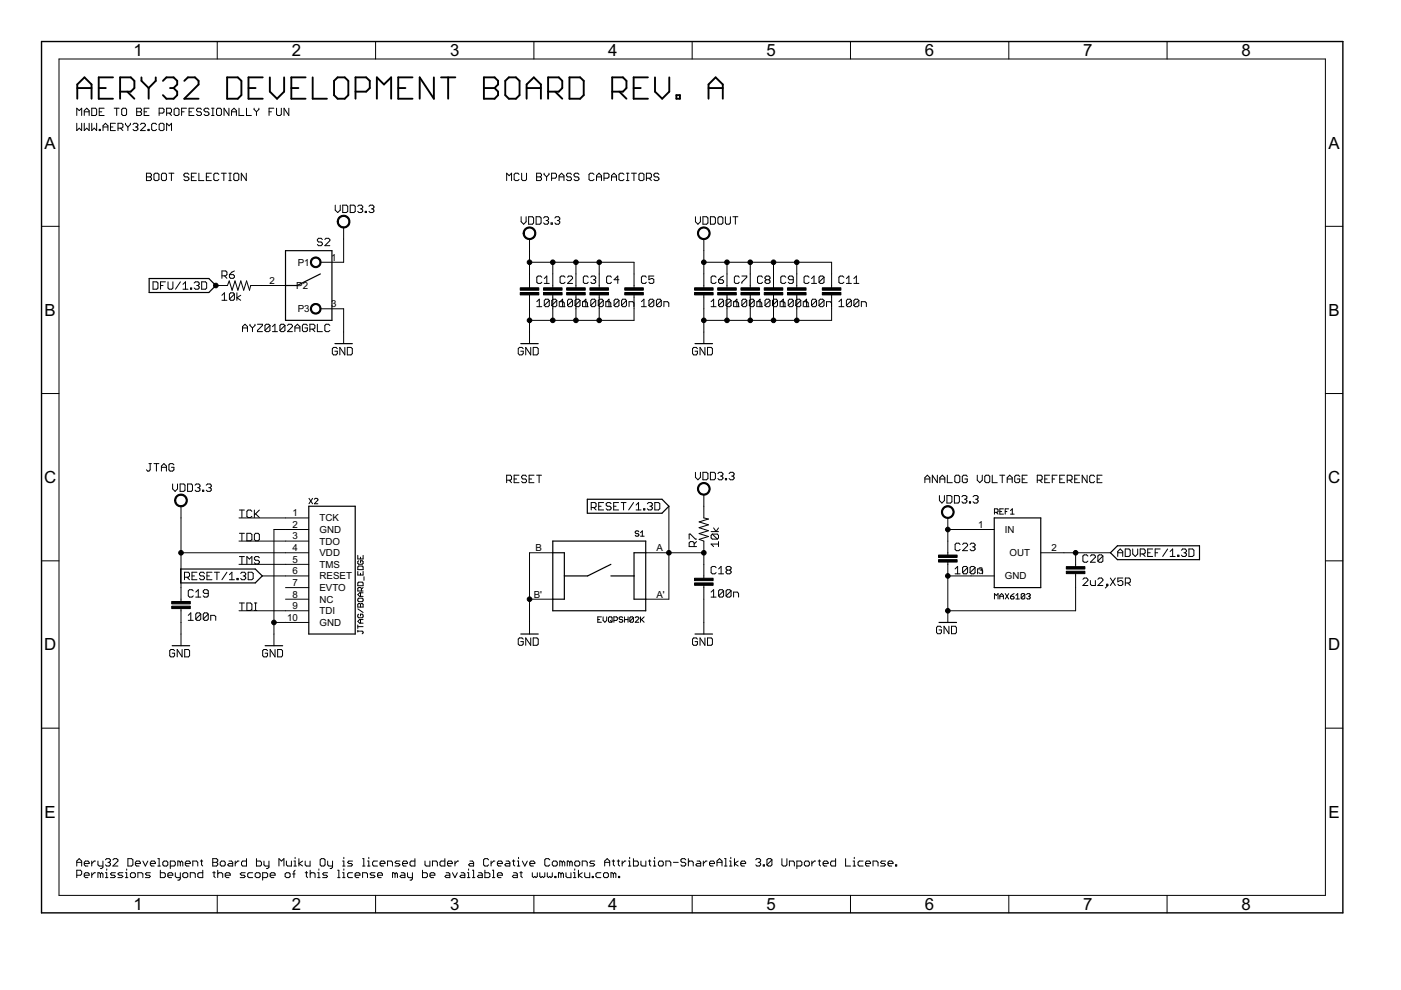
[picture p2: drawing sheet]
<svg xmlns="http://www.w3.org/2000/svg" width="297mm" height="210mm" viewBox="0 0 297 210" stroke-linecap="round" stroke-linejoin="round" font-family="sans-serif">
<defs><g id="words">
<g font-size="4">
<text x="28.3" y="11.9">1</text>
<text x="61.9" y="11.9">2</text>
<text x="95.4" y="11.9">3</text>
<text x="129" y="11.9">4</text>
<text x="162.5" y="11.9">5</text>
<text x="196.1" y="11.9">6</text>
<text x="229.7" y="11.9">7</text>
<text x="263.2" y="11.9">8</text>
<text x="9.5" y="31.5">A</text>
<text x="281.7" y="31.5">A</text>
<text x="9.5" y="67">B</text>
<text x="281.7" y="67">B</text>
<text x="9.4" y="102.5">C</text>
<text x="281.6" y="102.5">C</text>
<text x="9.4" y="137.9">D</text>
<text x="281.6" y="137.9">D</text>
<text x="9.5" y="173.4">E</text>
<text x="281.7" y="173.4">E</text>
<text x="28.3" y="193">1</text>
<text x="61.9" y="193">2</text>
<text x="95.4" y="193">3</text>
<text x="129" y="193">4</text>
<text x="162.5" y="193">5</text>
<text x="196.1" y="193">6</text>
<text x="229.7" y="193">7</text>
<text x="263.2" y="193">8</text>
</g>
<g font-size="2.3">
<text x="63.1" y="56.4">P1</text>
<text x="70.2" y="55.3">1</text>
<text x="57.1" y="60.2">2</text>
<text x="62.8" y="61.3">P2</text>
<text x="70.2" y="65.1">3</text>
<text x="63.1" y="66.2">P3</text>
<text x="62" y="109.5">1</text>
<text x="62" y="111.9">2</text>
<text x="67.7" y="110.5">TCK</text>
<text x="67.7" y="113">GND</text>
<text x="207.4" y="111.9">1</text>
<text x="213.1" y="113">IN</text>
<text x="62" y="114.4">3</text>
<text x="62" y="116.8">4</text>
<text x="62" y="119.3">5</text>
<text x="67.7" y="115.5">TDO</text>
<text x="67.7" y="117.9">VDD</text>
<text x="113.6" y="116.8">B</text>
<text x="139.2" y="116.8">A</text>
<text x="214" y="117.9">OUT</text>
<text x="222.9" y="116.8">2</text>
<text x="62" y="121.8">6</text>
<text x="62" y="124.2">7</text>
<text x="67.7" y="120.4">TMS</text>
<text x="67.7" y="122.9">RESET</text>
<text x="67.7" y="125.3">EVTO</text>
<text x="207.4" y="121.8">3</text>
<text x="213.1" y="122.9">GND</text>
<text x="60.9" y="131.6">10</text>
<text x="62" y="126.7">8</text>
<text x="62" y="129.2">9</text>
<text x="67.7" y="127.8">NC</text>
<text x="67.7" y="130.2">TDI</text>
<text x="113.1" y="126.7">B'</text>
<text x="139.2" y="126.7">A'</text>
<text x="67.7" y="132.7">GND</text>
</g>
</g></defs>
<g fill="none" stroke="#000" stroke-width=".21">
<path d="M12.5 12.5h268.5v177.3h-268.5zM46.1 8.8v3.7M79.6 8.8v3.7M113.2 8.8v3.7M146.7 8.8v3.7M180.3 8.8v3.7M213.9 8.8v3.7M247.4 8.8v3.7M16.3 24.5v-1.6l.5 .6 .5-.6v1.6M16.3 26.1v1.6l.5-.5 .5 .5v-1.6M17.9 24.5v-1l.5-.6 .5 .6v1M17.9 26.1v1.6l.5-.5 .5 .5v-1.6"/>
<path d="M17.9 23.7h1M19.5 22.9h.7l.3 .3v1l-.3 .3h-.7zM19.5 26.1v1.6l.5-.5 .5 .5v-1.6M21 27.4h.3v.3h-.3zM21 23.7h.6M21.8 27.7v-1l.6-.6 .5 .6v1M21.8 26.9h1.1M22.1 22.9h-1.1v1.6h1.1M23.4 26.9h.5M24.2 22.9h1.1M24.5 26.1h-1.1v1.6h1.1M24.7 22.9v1.6"/>
<path d="M25 27.2h.8l.3-.3v-.5l-.3-.3h-.8v1.6M25.5 27.2l.6 .5M25.8 23.2l.3-.3h.5l.2 .3v1l-.2 .3h-.5l-.3-.3zM26.6 26.1v.3l.5 .5M27.1 26.9v.8M27.6 26.1v.3l-.5 .5M28.2 26.4l.2-.3h.6l.2 .3v.3l-.2 .2M28.7 26.9h.3M29 26.9l.2 .3v.2l-.2 .3h-.6l-.2-.3M29 23.7h.8M29 22.9h.8l.2 .3v.3l-.2 .2 .2 .3v.2l-.2 .3h-.8zM29.8 26.4l.2-.3h.6l.2 .3v.3l-1 1h1"/>
<path d="M30.6 23.7h.5M31.1 36.7h.7l.3 .3v.3l-.3 .2 .3 .3v.2l-.3 .3h-.7zM31.1 37.5h.7M31.4 27.4h.2v.3h-.2zM31.6 22.9h-1v1.6h1M32.9 36.7h.5l.3 .3v1l-.3 .3h-.5l-.3-.3v-1zM33.2 26.4l-.3-.3h-.5l-.2 .3v1l.2 .3h.5l.3-.3M33.7 24h.8l.3-.3v-.5l-.3-.3h-.8v1.6M33.7 26.4l.3-.3h.5l.3 .3v1l-.3 .3h-.5l-.3-.3zM34.5 36.7h.5l.3 .3v1l-.3 .3h-.5l-.3-.3v-1zM35.3 24h.8l.3-.3v-.5l-.3-.3h-.8v1.6M35.3 27.7v-1.6l.6 .6 .5-.6v1.6"/>
<path d="M35.8 36.7h1.1M35.9 24l.5 .5M36.3 36.7v1.6M36.9 23.2l.3-.3h.5l.3 .3v1l-.3 .3h-.5l-.3-.3zM38.5 23.7h.5M39.5 22.9h-1v1.6M40 37l-.2-.3h-.6l-.2 .3v.3l.2 .2h.6l.2 .3v.2l-.2 .3h-.6l-.2-.3M40.1 23.7h.5M40.6 37.5h.5M41.1 22.9h-1v1.6h1M41.6 36.7h-1v1.6h1M42.2 36.7v1.6h1"/>
<path d="M42.7 23.2l-.2-.3h-.5l-.3 .3v.3l.3 .2h.5l.2 .3v.2l-.2 .3h-.5l-.3-.3M43.8 37.5h.5M44.3 23.2l-.3-.3h-.5l-.2 .3v.3l.2 .2h.5l.3 .3v.2l-.3 .3h-.5l-.2-.3M44.8 36.7h-1v1.6h1M44.9 24.5h.5M44.9 22.9h.5M45.1 22.9v1.6M45.9 23.2l.3-.3h.5l.2 .3v1l-.2 .3h-.5l-.3-.3zM46.4 37l-.3-.3h-.5l-.3 .3v1l.3 .3h.5l.3-.3M46.9 36.7h1.1M47.5 36.7v1.6M48.5 36.7h.5"/>
<path d="M48.5 38.3h.5M48.5 22.9v1.6l-1-1.6v1.6M48.8 36.7v1.6M49.1 23.7h1M49.1 24.5v-1l.5-.6 .5 .6v1M49.8 36.7h.6l.2 .3v1l-.2 .3h-.6l-.2-.3v-1zM50.7 22.9v1.6h1M52.2 36.7v1.6l-1-1.6v1.6M52.3 22.9v1.6h1M53.9 22.9v.3l.5 .5M54.4 23.7v.8M54.9 22.9v.3l-.5 .5"/>
<path d="M57 23.7h.6M58.1 22.9h-1.1v1.6M58.6 22.9v1.3l.3 .3h.5l.2-.3v-1.3M61.2 22.9v1.6l-1-1.6v1.6M107.4 38.3v-1.6l.5 .6 .6-.6v1.6M110 37l-.2-.3h-.5l-.3 .3v1l.3 .3h.5l.2-.3M110.6 36.7v1.3l.2 .3h.6l.2-.3v-1.3M113.8 36.7h.8l.2 .3v.3l-.2 .2 .2 .3v.2l-.2 .3h-.8zM113.8 37.5h.8M115.4 36.7v.3l.5 .5M115.9 37.5v.8M116.4 36.7v.3l-.5 .5"/>
<path d="M116.9 37.8h.8l.3-.3v-.5l-.3-.3h-.8v1.6M118.5 37.5h1.1M118.5 38.3v-1l.6-.6 .5 .6v1M121.2 37l-.3-.3h-.5l-.3 .3v.3l.3 .2h.5l.3 .3v.2l-.3 .3h-.5l-.3-.3M122.7 37l-.2-.3h-.5l-.3 .3v.3l.3 .2h.5l.2 .3v.2l-.2 .3h-.5l-.3-.3M125.9 37l-.2-.3h-.6l-.2 .3v1l.2 .3h.6l.2-.3M126.5 37.5h1M126.5 38.3v-1l.5-.6 .5 .6v1M128.1 37.8h.7l.3-.3v-.5l-.3-.3h-.7v1.6M129.6 37.5h1.1M129.6 38.3v-1l.6-.6 .5 .6v1M132.3 37l-.3-.3h-.5l-.3 .3v1l.3 .3h.5l.3-.3"/>
<path d="M132.8 36.7h.5M132.8 38.3h.5M133.1 36.7v1.6M133.9 36.7h1M134.4 36.7v1.6M135.7 36.7h.5l.3 .3v1l-.3 .3h-.5l-.2-.3v-1zM137.1 37.8h.7l.3-.3v-.5l-.3-.3h-.7v1.6M137.6 37.8l.5 .5M139.7 37l-.3-.3h-.5l-.3 .3v.3l.3 .2h.5l.3 .3v.2l-.3 .3h-.5l-.3-.3M8.8 48h3.7M32.4 59.8h.8l.3 .2v1.1l-.3 .2h-.8zM35.1 59.8h-1.1v1.5"/>
<path d="M35.6 59.8v1.3l.3 .2h.5l.3-.2v-1.3M38.2 59.8l-1 1.5M42.8 59.8h.8l.2 .2v1.1l-.2 .2h-.8zM47.1 58.5h.8l.2-.3v-.5l-.2-.3h-.8v1.6M47.6 58.5l.5 .5M48.6 58.2h.8l.3 .3v.3l-.3 .2h-.5l-.3-.2zM49.7 57.4l-.5 .3-.6 .5M68.3 50.8l-.2-.3h-.6l-.2 .3v.2l.2 .3h.6l.2 .3v.2l-.2 .3h-.6l-.2-.3M68.9 50.8l.2-.3h.6l.2 .3v.2l-1 1.1h1M71.1 43.5v1.1l.5 .5 .5-.5v-1.1M72.7 43.5h.7l.3 .3v1l-.3 .3h-.7zM72.9 48.2v7.4h-5"/>
<path d="M74.3 43.5h.7l.3 .3v1l-.3 .3h-.7zM75.8 43.8l.3-.3h.5l.3 .3v.2l-.3 .3M76.4 44.3h.2M76.6 44.3l.3 .3v.2l-.3 .3h-.5l-.3-.3M77.4 44.8h.3v.3h-.3zM78.2 43.8l.3-.3h.5l.3 .3v.2l-.3 .3M78.7 44.3h.3M79 44.3l.3 .3v.2l-.3 .3h-.5l-.3-.3M110.5 46v1l.5 .5 .5-.5v-1M112.1 46h.8l.2 .2v1.1l-.2 .2h-.8zM112.3 55.6h22.1v5.4M112.3 50.7v10.3"/>
<path d="M113.7 46h.7l.3 .2v1.1l-.3 .2h-.7zM114.9 58.8l-.3-.3h-.5l-.3 .3v1l.3 .3h.5l.3-.3M115.3 46.2l.2-.2h.5l.3 .2v.3l-.3 .3M115.4 59.1l.5-.6v1.6M115.8 46.8h.2M116 46.8l.3 .2v.3l-.3 .2h-.5l-.2-.2M116.8 47.3h.3v.2h-.3zM117.2 55.6v5.4M117.6 46.2l.3-.2h.5l.3 .2v.3l-.3 .3M118.2 46.8h.2M118.4 46.8l.3 .2v.3l-.3 .2h-.5l-.3-.2M119.8 58.8l-.3-.3h-.5l-.3 .3v1l.3 .3h.5l.3-.3"/>
<path d="M120.3 58.8l.3-.3h.5l.3 .3v.3l-1.1 1h1.1M122.1 55.6v5.4M124.7 58.8l-.2-.3h-.6l-.2 .3v1l.2 .3h.6l.2-.3M125.3 58.8l.2-.3h.5l.3 .3v.3l-.3 .2M125.8 59.3h.2M126 59.3l.3 .3v.2l-.3 .3h-.5l-.2-.3M127 55.6v5.4M129.6 58.8l-.2-.3h-.5l-.3 .3v1l.3 .3h.5l.2-.3M131.2 59.3h-1l.8-.8v1.6M137 58.8l-.2-.3h-.6l-.2 .3v1l.2 .3h.6l.2-.3M138.6 58.5h-1v.8l.5-.2h.3l.2 .2v.5l-.2 .3h-.6l-.2-.3M147.4 46v1l.6 .5 .5-.5v-1"/>
<path d="M149 46h.8l.3 .2v1.1l-.3 .2h-.8zM149.2 55.6h27.1v5.4M149.2 50.7v10.3M150.6 46h.8l.3 .2v1.1l-.3 .2h-.8zM151.8 58.8l-.2-.3h-.6l-.2 .3v1l.2 .3h.6l.2-.3M152.4 59.3h.7l.3 .3v.2l-.3 .3h-.5l-.2-.3zM152.5 46h.5l.3 .2v1.1l-.3 .2h-.5l-.3-.2v-1.1zM153.4 58.5l-.5 .3-.5 .5M153.8 46v1.3l.3 .2h.5l.3-.2v-1.3M154.1 55.6v5.4M155.4 46h1M155.9 46v1.5"/>
<path d="M156.7 58.8l-.2-.3h-.5l-.3 .3v1l.3 .3h.5l.2-.3M157.3 58.5h1v.3l-1 1v.3M159.1 55.6v5.4M161.7 58.8l-.3-.3h-.5l-.3 .3v1l.3 .3h.5l.3-.3M162.5 59.3l-.3 .3v.2l.3 .3h.5l.3-.3v-.2l-.3-.3M162.5 59.3l-.3-.2v-.3l.3-.3h.5l.3 .3v.3l-.3 .2M162.5 59.3h.5M164 55.6v5.4M166.6 58.8l-.3-.3h-.5l-.3 .3v1l.3 .3h.5l.3-.3M168.2 59.3h-.8l-.3-.2v-.3l.3-.3h.5l.3 .3v1l-.3 .3h-.5l-.3-.3M168.9 55.6v5.4M171.5 58.8l-.2-.3h-.6l-.2 .3v1l.2 .3h.6l.2-.3"/>
<path d="M172.1 59.1l.5-.6v1.6M174.7 58.8l-.3-.3h-.5l-.2 .3v1M174.7 58.8l-1 1M174.7 58.8v1l-.3 .3h-.5l-.2-.3M178.9 58.8l-.3-.3h-.5l-.2 .3v1l.2 .3h.5l.3-.3M179.5 59.1l.5-.6v1.6M181 59.1l.6-.6v1.6M281 48h3.7M34 60.5h.6M38.8 61.3h1.1M38.8 60.3l.5-.5v1.5M40.4 61.1h.2v.2h-.2z"/>
<path d="M41.2 60l.2-.2h.6l.2 .2v.3l-.2 .2M41.7 60.5h.3M42 60.5l.2 .3v.3l-.2 .2h-.6l-.2-.2M45.8 60.5h2.4l.4-.9 .6 1.9 .6-1.9 .6 1.9 .7-1.9 .6 1.9 .6-1.9 .6 1.9 .2-1h7.4M47.1 62.6l.5-.5v1.6M47.1 63.7h1M49.7 62.4v1l-.3 .3h-.5l-.3-.3M49.7 62.4l-.3-.3h-.5l-.3 .3v1M49.7 62.4l-1.1 1M50.2 62.1v1.6M51 62.6l-.8 .5 .8 .6M51.4 70.3v-1l.5-.6 .6 .6v1"/>
<path d="M51.4 69.5h1.1M53 68.7v.3l.5 .5M53.5 69.5v.8M54.1 68.7v.3l-.6 .5M54.6 68.7h1v.3l-1 1.1v.2h1M57.2 69l-.2-.3h-.6l-.2 .3v1.1M57.2 69v1.1l-.2 .2h-.6l-.2-.2M57.2 69l-1 1.1M57.8 70.3h1M57.8 69.3l.5-.6v1.6M60.4 69l-.3-.3h-.5l-.2 .3v1.1M60.4 69v1.1l-.3 .2h-.5l-.2-.2"/>
<path d="M60.4 69l-1 1.1M60.9 69l.3-.3h.5l.3 .3v.3l-1.1 1h1.1M62.5 70.3v-1l.6-.6 .5 .6v1M62.5 69.5h1.1M65.2 69l-.3-.3h-.5l-.3 .3v1.1l.3 .2h.5l.3-.2v-.6h-.6M65.7 69.8h.8l.3-.3v-.5l-.3-.3h-.8v1.6M66.2 69.8l.6 .5M67.3 68.7v1.6h1M67.9 65.5h5v7.4M69.9 69l-.2-.3h-.6l-.2 .3v1.1l.2 .2h.6l.2-.2M71.5 73.9l-.3-.2h-.5l-.2 .2v1.1l.2 .2h.5l.3-.2v-.5h-.5M73.1 73.7v1.5l-1-1.5v1.5"/>
<path d="M73.6 73.7h.8l.3 .2v1.1l-.3 .2h-.8zM110.9 73.9l-.2-.2h-.6l-.2 .2v1.1l.2 .2h.6l.2-.2v-.5h-.5M112.3 62.5v10.4M112.5 73.7v1.5l-1-1.5v1.5M113.1 73.7h.7l.3 .2v1.1l-.3 .2h-.7zM113.8 64l.5-.6v1.6M113.8 65h1.1M115.4 60.1h1.1M116.5 63.7v1.1l-.3 .2h-.5l-.3-.2M116.5 63.7l-.3-.3h-.5l-.3 .3v1.1M116.5 63.7l-1.1 1.1M117.2 62.5v5.4"/>
<path d="M118 63.7v1.1l-.2 .2h-.5l-.3-.2M118 63.7l-.2-.3h-.5l-.3 .3v1.1M118 63.7l-1 1.1M118.6 65v-1h.8l.2 .2v.8M118.7 65h1.1M118.7 64l.6-.6v1.6M121.4 63.7v1.1l-.3 .2h-.5l-.3-.2M121.4 63.7l-.3-.3h-.5l-.3 .3v1.1M121.4 63.7l-1.1 1.1M122.1 62.5v5.4M123 63.7v1.1l-.3 .2h-.5l-.3-.2M123 63.7l-.3-.3h-.5l-.3 .3v1.1"/>
<path d="M123 63.7l-1.1 1.1M123.5 65v-1h.8l.3 .2v.8M123.7 65h1M123.7 64l.5-.6v1.6M126.3 63.7v1.1l-.3 .2h-.5l-.2-.2M126.3 63.7l-.3-.3h-.5l-.2 .3v1.1M126.3 63.7l-1 1.1M127 62.5v5.4M127.9 63.7v1.1l-.3 .2h-.5l-.2-.2M127.9 63.7l-.3-.3h-.5l-.2 .3v1.1M127.9 63.7l-1 1.1M128.4 65v-1h.8l.3 .2v.8"/>
<path d="M128.6 64l.5-.6v1.6M128.6 65h1M131.2 63.7v1.1l-.2 .2h-.5l-.3-.2M131.2 63.7l-.2-.3h-.5l-.3 .3v1.1M131.2 63.7l-1 1.1M132.8 63.7v1.1l-.2 .2h-.6l-.2-.2M132.8 63.7l-.2-.3h-.6l-.2 .3v1.1M132.8 63.7l-1 1.1M134.4 64.2l-.2-.2h-.8v1M134.4 62.5v5.4h-22.1M136 64l.5-.6v1.6M136 65h1"/>
<path d="M138.6 63.7v1.1l-.2 .2h-.6l-.2-.2M138.6 63.7l-.2-.3h-.6l-.2 .3v1.1M138.6 63.7l-1 1.1M140.2 63.7v1.1l-.2 .2h-.6l-.2-.2M140.2 63.7l-.2-.3h-.6l-.2 .3v1.1M140.2 63.7l-1 1.1M140.8 65v-1h.7l.3 .2v.8M147.9 73.9l-.3-.2h-.5l-.3 .2v1.1l.3 .2h.5l.3-.2v-.5h-.5M149.2 62.5v10.4M149.5 73.7v1.5l-1.1-1.5v1.5M150 73.7h.8l.2 .2v1.1l-.2 .2h-.8zM150.8 65h1"/>
<path d="M150.8 64l.5-.6v1.6M153.4 63.7v1.1l-.3 .2h-.5l-.2-.2M153.4 63.7l-.3-.3h-.5l-.2 .3v1.1M153.4 63.7l-1 1.1M154.1 62.5v5.4M155 63.7v1.1l-.3 .2h-.5l-.3-.2M155 63.7l-.3-.3h-.5l-.3 .3v1.1M155 63.7l-1.1 1.1M155.5 65v-1h.8l.3 .2v.8M155.7 65h1M155.7 64l.5-.6v1.6M158.3 63.7v1.1l-.2 .2h-.6l-.2-.2"/>
<path d="M158.3 63.7l-.2-.3h-.6l-.2 .3v1.1M158.3 63.7l-1 1.1M159.1 62.5v5.4M159.9 63.7v1.1l-.2 .2h-.6l-.2-.2M159.9 63.7l-.2-.3h-.6l-.2 .3v1.1M159.9 63.7l-1 1.1M160.5 65v-1h.7l.3 .2v.8M160.6 64l.5-.6v1.6M160.6 65h1.1M163.3 63.7v1.1l-.3 .2h-.5l-.3-.2M163.3 63.7l-.3-.3h-.5l-.3 .3v1.1M163.3 63.7l-1.1 1.1"/>
<path d="M164 62.5v5.4M164.8 63.7v1.1l-.2 .2h-.5l-.3-.2M164.8 63.7l-.2-.3h-.5l-.3 .3v1.1M164.8 63.7l-1 1.1M165.4 65v-1h.8l.2 .2v.8M165.5 64l.6-.6v1.6M165.5 65h1.1M168.2 63.7v1.1l-.3 .2h-.5l-.3-.2M168.2 63.7l-.3-.3h-.5l-.3 .3v1.1M168.2 63.7l-1.1 1.1M168.9 62.5v5.4M169.8 63.7v1.1l-.3 .2h-.5l-.3-.2"/>
<path d="M169.8 63.7l-.3-.3h-.5l-.3 .3v1.1M169.8 63.7l-1.1 1.1M170.3 65v-1h.8l.3 .2v.8M170.5 65h1M170.5 64l.5-.6v1.6M172.1 60.1h1M173.1 63.7v1.1l-.3 .2h-.5l-.2-.2M173.1 63.7l-.3-.3h-.5l-.2 .3v1.1M173.1 63.7l-1 1.1M174.7 63.7v1.1l-.3 .2h-.5l-.2-.2M174.7 63.7l-.3-.3h-.5l-.2 .3v1.1M174.7 63.7l-1 1.1"/>
<path d="M176.3 64.2l-.3-.2h-.8v1M176.3 62.5v5.4h-27.1M177.9 65h1M177.9 64l.5-.6v1.6M179.5 60.1h1M180.5 63.7v1.1l-.3 .2h-.5l-.2-.2M180.5 63.7l-.3-.3h-.5l-.2 .3v1.1M180.5 63.7l-1 1.1M181 60.1h1.1M182.1 63.7v1.1l-.3 .2h-.5l-.3-.2M182.1 63.7l-.3-.3h-.5l-.3 .3v1.1M182.1 63.7l-1.1 1.1"/>
<path d="M182.6 65v-1h.8l.3 .2v.8M8.8 83.4h3.7M31.6 98.3h.5M31.8 98.3v1.3l-.2 .3h-.3l-.2-.3M32.6 98.3h1.1M33.2 98.3v1.6M34.2 99.9v-1.1l.6-.5 .5 .5v1.1M34.2 99.1h1.1M36.9 98.6l-.3-.3h-.5l-.3 .3v1l.3 .3h.5l.3-.3v-.5h-.6M281 83.4h3.7M8.8 118.9h3.7M36.6 102.6v1.1l.5 .5 .5-.5v-1.1"/>
<path d="M38.2 102.6h.8l.2 .3v1l-.2 .3h-.8zM38.4 117.2h27.1M38.4 107.3v20.2M39.8 102.6h.8l.2 .3v1l-.2 .3h-.8zM41.4 102.9l.2-.3h.5l.3 .3v.2l-.3 .3M41.9 103.4h.2M42.1 103.4l.3 .3v.2l-.3 .3h-.5l-.2-.3M42.9 103.9h.3v.3h-.3zM43.7 102.9l.3-.3h.5l.3 .3v.2l-.3 .3M44.3 103.4h.2M44.5 103.4l.3 .3v.2l-.3 .3h-.5l-.3-.3M50.7 119.7h14.8"/>
<path d="M50.7 109.8h14.8M50.7 114.7h14.8M50.8 118h1M50.8 113.1h1M50.8 108.1h1M51.3 108.1v1.6M51.3 113.1v1.6M51.3 118v1.6M52.3 113.1h.8l.3 .2v1.1l-.3 .3h-.8zM52.3 119.6v-1.6l.6 .5 .5-.5v1.6M53.4 108.4l-.3-.3h-.5l-.3 .3v1.1l.3 .2h.5l.3-.2M53.9 108.1v1.6"/>
<path d="M54.2 113.1h.5l.3 .2v1.1l-.3 .3h-.5l-.3-.3v-1.1zM54.2 108.9l.8 .8M55 118.3l-.3-.3h-.5l-.3 .3v.2l.3 .3h.5l.3 .3v.2l-.3 .3h-.5l-.3-.3M55 108.1l-1.1 1.1M65.5 112.3h-7.4v24.6M65.5 105.7l.8 1.1M66.3 105.7l-.8 1.1M66.7 105.9l.1-.2h.4l.2 .2v.1l-.7 .8h.7M75.9 117.8v.7h1.1v-.7M76.1 118.9l-.2 .2v.3l.2 .2h.7l.2-.2v-.3l-.2-.2h-.4v.4M76.4 118.1v.4M107.4 101.8h.8l.3-.2v-.6l-.3-.2h-.8v1.5"/>
<path d="M107.9 101.8l.6 .5M109 101.6h.5M110 100.8h-1v1.5h1M111.6 101l-.2-.2h-.6l-.2 .2v.3l.2 .3h.6l.2 .2v.3l-.2 .2h-.6l-.2-.2M112.2 101.6h.5M113.2 100.8h-1v1.5h1M113.8 100.8h1M114.3 100.8v1.5M117.2 117.2h-4.9v17.2M125.3 107.6h.8l.3-.3v-.5l-.3-.2h-.8v1.5M125.9 107.6l.5 .5M126.9 107.3h.5"/>
<path d="M128 106.6h-1.1v1.5h1.1M129.6 106.8l-.3-.2h-.5l-.3 .2v.3l.3 .2h.5l.3 .3v.3l-.3 .2h-.5l-.3-.2M130.1 107.3h.5M131.1 106.6h-1v1.5h1M131.7 106.6h1M132.2 106.6v1.5M134.3 106.6l-1 1.5M134.9 108.1h1M134.9 107.1l.5-.5v1.5M135.4 112.8l-.1-.2h-.4l-.2 .3 .2 .2h.4l.1 .4-.1 .2h-.4l-.2-.2M135.8 113.7h.8M135.8 112.9l.4-.3v1.1"/>
<path d="M136.5 107.9h.2v.2h-.2zM136.9 117.2h12.3M137.2 106.8l.3-.2h.5l.3 .2v.3l-.3 .2M137.8 107.3h.2M138 107.3l.3 .3v.3l-.3 .2h-.5l-.3-.2M138.8 106.6h.8l.3 .2v1.1l-.3 .2h-.8zM141.8 107.3v19.7h-4.9M146.1 114.3v-1.1h.3l1 1.1h.3M147.2 115.9v-.8l-.3-.3h-.5l-.3 .3v.8h1.6M147.4 100.1v1.1l.6 .5 .5-.5v-1.1M147.7 114.8l-.5 .6M149 100.1h.8l.3 .3v1.1l-.3 .2h-.8z"/>
<path d="M149.2 104.9v4.9l1 .2-2 .7 2 .6-2 .6 2 .6-2 .6 2 .6-2 .7 1 .3v7.9M150.6 100.1h.8l.3 .3v1.1l-.3 .2h-.8zM150.8 112.7h1.5M151 113.2h1.1l.2 .3v.5l-.2 .3M151 113.2l-.2 .3v.5l.2 .3h1.1M151 113.2l1.1 1.1M151.3 111.9l.5 .8 .5-.8M152.2 100.4l.3-.3h.5l.3 .3v.3l-.3 .2M152.3 114.8v1.1M152.3 115.4h-1.5l.5 .5M152.7 100.9h.3M153 100.9l.3 .3v.3l-.3 .2h-.5l-.3-.2"/>
<path d="M153.8 101.5h.3v.2h-.3zM154.6 100.4l.3-.3h.5l.2 .3v.3l-.2 .2M155.1 100.9h.3M155.4 100.9l.2 .3v.3l-.2 .2h-.5l-.3-.2M196.1 102.3v-1l.5-.5 .5 .5v1M196.1 101.6h1M198.7 100.8v1.5l-1-1.5v1.5M199.2 105.1v1l.5 .6 .5-.6v-1M199.3 101.6h1M199.3 102.3v-1l.5-.5 .5 .5v1M200.8 105.1h.7l.3 .2v1.1l-.3 .3h-.7zM200.9 100.8v1.5h1"/>
<path d="M201 112.3h9.8M201 109.8v7.9M201 119.2v12.8M202.4 105.1h.7l.3 .2v1.1l-.3 .3h-.7zM202.4 101l.3-.2h.5l.3 .2v1.1l-.3 .2h-.5l-.3-.2zM203.6 115.4l-.3-.2h-.5l-.3 .2v1.1l.3 .3h.5l.3-.3M203.9 105.3l.3-.2h.5l.3 .2v.3l-.3 .3M204.1 115.4l.2-.2h.6l.2 .2v.3l-1 1.1h1M204.5 105.9h.2M204.7 105.9l.3 .2v.3l-.3 .3h-.5l-.3-.3M205.1 101l-.3-.2h-.5l-.3 .2v1.1l.3 .2h.5l.3-.2v-.5h-.5M205.5 106.4h.3v.3h-.3z"/>
<path d="M205.7 115.4l.2-.2h.6l.2 .2v.3l-.2 .3M206.2 116h.3M206.3 105.3l.3-.2h.5l.3 .2v.3l-.3 .3M206.5 116l.2 .2v.3l-.2 .3h-.6l-.2-.3M206.8 105.9h.3M207.1 105.9l.3 .2v.3l-.3 .3h-.5l-.3-.3M207.2 100.8v1l.5 .5 .6-.5v-1M208.8 101l.3-.2h.5l.2 .2v1.1l-.2 .2h-.5l-.3-.2zM210.4 100.8v1.5h1M210.8 108.6h.6l.2-.1v-.4l-.2-.2h-.6v1.1M211.2 108.6l.4 .4M212 100.8h1"/>
<path d="M212 108.5h.4M212.5 100.8v1.5M212.7 107.9h-.7v1.1h.7M213.1 108.5h.4M213.6 101.6h1M213.6 102.3v-1l.5-.5 .5 .5v1M213.9 107.9h-.8v1.1M214.2 108.3l.4-.4v1.1M214.2 109h.8M216.2 101l-.3-.2h-.5l-.3 .2v1.1l.3 .2h.5l.3-.2v-.5h-.5M216.7 101.6h.6M217.8 100.8h-1.1v1.5h1.1"/>
<path d="M219.9 101.8h.8l.3-.2v-.6l-.3-.2h-.8v1.5M220.4 101.8l.6 .5M220.7 117.2h14.7M221.5 101.6h.5M222.5 100.8h-1v1.5h1M223.1 101.6h.5M224.1 100.8h-1v1.5M224.7 101.6h.5M225.7 100.8h-1v1.5h1M226.3 101.8h.8l.2-.2v-.6l-.2-.2h-.8v1.5M226.8 101.8l.5 .5M227.9 101.6h.5"/>
<path d="M228 117.2v2.9M228.9 100.8h-1v1.5h1M230.5 100.8v1.5l-1.1-1.5v1.5M230.7 117.9l-.3-.3h-.5l-.3 .3v1.1l.3 .2h.5l.3-.2M231.2 117.9l.3-.3h.5l.2 .3v.3l-1 1h1M232.1 101l-.3-.2h-.5l-.3 .2v1.1l.3 .2h.5l.3-.2M232.6 101.6h.5M233.7 100.8h-1.1v1.5h1.1M233.8 117.9v1.1l-.2 .2h-.6l-.2-.2M233.8 117.9l-.2-.3h-.6l-.2 .3v1.1M233.8 117.9l-1 1.1M237 118v-1.1l.5-.5 .5 .5v1.1"/>
<path d="M237 117.2h1M238.6 116.4h.8l.2 .3v1l-.2 .3h-.8zM240.2 116.4v1.1l.5 .5 .5-.5v-1.1M241.7 117.5h.8l.3-.3v-.5l-.3-.3h-.8v1.6M242.3 117.5l.5 .5M243.3 117.2h.6M244.4 116.4h-1.1v1.6h1.1M244.9 117.2h.5M246 116.4h-1.1v1.6M247.6 116.4l-1.1 1.6M248.1 118h1.1M248.1 116.9l.5-.5v1.6"/>
<path d="M249.7 117.7h.3v.3h-.3zM250.5 116.7l.2-.3h.6l.2 .3v.2l-.2 .3M251 117.2h.3M251.3 117.2l.2 .3v.2l-.2 .3h-.6l-.2-.3M252.1 116.4h.8l.2 .3v1l-.2 .3h-.8zM281 118.9h3.7M37 138l-.2-.3h-.6l-.2 .3v1l.2 .3h.6l.2-.3v-.5h-.5M38.4 129v7.9M38.6 137.7v1.6l-1-1.6v1.6M39.1 122.4h.8l.3-.3v-.5l-.3-.3h-.8v1.6M39.2 137.7h.7l.3 .3v1l-.3 .3h-.7zM39.6 122.4l.6 .5"/>
<path d="M39.9 130.5l.5-.6v1.6M39.9 131.5h1.1M40.7 122.1h.5M41 125.3l-.3-.3h-.5l-.3 .3v1l.3 .3h.5l.3-.3M41.5 126.6h1.1M41.5 125.5l.5-.5v1.6M41.8 121.3h-1.1v1.6h1.1M42.6 130.2v1.1l-.3 .2h-.5l-.3-.2M42.6 130.2l-.3-.3h-.5l-.3 .3v1.1M42.6 130.2l-1.1 1.1M43.3 121.6l-.2-.3h-.5l-.3 .3v.3l.3 .2h.5l.2 .3v.2l-.2 .3h-.5l-.3-.3M43.9 122.1h.5"/>
<path d="M44.2 125.8h-.9l-.2-.3v-.2l.2-.3h.6l.3 .3v1l-.3 .3h-.6l-.2-.3M44.2 130.2v1.1l-.3 .2h-.6l-.2-.2M44.2 130.2l-.3-.3h-.6l-.2 .3v1.1M44.2 130.2l-1.1 1.1M44.7 131.5v-1h.8l.2 .2v.8M44.9 121.3h-1v1.6h1M45.5 121.3h1M46 121.3v1.6M48.1 121.3l-1 1.6M48.6 122.9h1.1M48.6 121.9l.6-.6v1.6M50.2 122.6h.3v.3h-.3z"/>
<path d="M50.7 129.5h14.8M50.8 127.8h1M51 121.6l.3-.3h.5l.3 .3v.3l-.3 .2M51.3 127.8v1.6M51.6 122.1h.2M51.8 122.1l.3 .3v.2l-.3 .3h-.5l-.3-.3M52.3 127.8h.8l.3 .3v1.1l-.3 .2h-.8zM52.6 121.3h.8l.3 .3v1l-.3 .3h-.8zM53.9 127.8h.6M53.9 129.4h.6M54.2 127.8v1.6M55.6 122.1h9.9"/>
<path d="M56.7 138l-.2-.3h-.6l-.2 .3v1l.2 .3h.6l.2-.3v-.5h-.5M58.1 132h7.4M58.3 137.7v1.6l-1-1.6v1.6M58.9 137.7h.7l.3 .3v1l-.3 .3h-.7zM60.5 124.6h5M60.5 127h5M75.9 133.8h.9l.2 .2-.2 .4M75.9 120.2l.2-.2h.7l.2 .2v.6h-1.1zM75.9 121.2v.7h1.1v-.7M75.9 123.6l.2-.2h.7l.2 .2v.6h-1.1zM75.9 127l.2-.2h.7l.2 .2v.4l-.2 .2h-.7l-.2-.2zM75.9 128.1l.2-.1 .3 .1 .4-.1 .2 .1v.6h-1.1z"/>
<path d="M75.9 132.5v.7M75.9 133.6v.4M75.9 132.9h1.1M75.9 129.1l1.1 .8M76.1 130.2l-.2 .2v.4l.2 .2h.7l.2-.2v-.4l-.2-.2h-.4v.4M76.4 121.5v.4M76.4 125.7v.7M76.4 128.1v.6M76.4 131.4v.7M76.6 125.3v-.6l-.2-.1h-.3l-.2 .1v.6h1.1M77 131.4h-.8l-.3 .3 .3 .4h.8M77 125.7h-.8l-.3 .4 .3 .3h.8"/>
<path d="M77 124.6l-.4 .3M77.2 122.3v.7M110.9 135.5l-.2-.2h-.6l-.2 .2v1.1l.2 .2h.6l.2-.2v-.6h-.5M112.3 127h4.9M112.5 135.3v1.5l-1-1.5v1.5M113.1 135.3h.7l.3 .2v1.1l-.3 .2h-.7zM126.7 131.4h.4M127.5 130.8h-.8v1.1h.8M127.9 130.8v.8l.3 .3 .4-.3v-.8M129.2 130.8h.4l.2 .2v.7l-.2 .2h-.4l-.2-.2v-.7zM129.4 131.6l.4 .3M130.2 131.6h.5l.2-.2v-.4l-.2-.2h-.5v1.1"/>
<path d="M132 131l-.2-.2h-.3l-.2 .4 .2 .2h.3l.2 .3-.2 .2h-.3l-.2-.2M132.4 131.4h.8M132.4 130.8v1.1M133.2 130.8v1.1M134.3 131l-.2-.2h-.4l-.2 .2v.7M134.3 131v.7l-.2 .2h-.4l-.2-.2M134.3 131l-.8 .7M134.7 131l.2-.2h.4l.1 .2v.2l-.7 .7h.7M135.8 130.8v1.1M136 131.4l.6 .5M136.6 130.8l-.8 .8M147.9 135.5l-.3-.2h-.5l-.3 .2v1.1l.3 .2h.5l.3-.2v-.6h-.5"/>
<path d="M149.2 124.1v10.3M149.5 135.3v1.5l-1.1-1.5v1.5M150 135.3h.8l.2 .2v1.1l-.2 .2h-.8zM150.8 125.5l.5-.5v1.6M150.8 126.6h1M151.8 120.4l-.2-.3h-.6l-.2 .3v1l.2 .3h.6l.2-.3M152.4 121.7h1M152.4 120.6l.5-.5v1.6M153.4 125.3l-.3-.3h-.5l-.2 .3v1M153.4 125.3v1l-.3 .3h-.5l-.2-.3M153.4 125.3l-1 1M154.2 120.9l-.3-.3v-.2l.3-.3h.5l.3 .3v.2l-.3 .3"/>
<path d="M154.2 120.9l-.3 .3v.2l.3 .3h.5l.3-.3v-.2l-.3-.3M154.2 120.9h.5M155 125.3l-.3-.3h-.5l-.3 .3v1M155 125.3v1l-.3 .3h-.5l-.3-.3M155 125.3l-1.1 1M155.5 126.6v-1.1h.8l.3 .3v.8M199.6 133.1l-.3-.3h-.5l-.2 .3v1l.2 .3h.5l.3-.3v-.5h-.5M201 122.1h9.8M201.2 132.8v1.6l-1-1.6v1.6M201.7 132.8h.8l.3 .3v1l-.3 .3h-.8zM202.5 120.6l.5-.5v1.6M202.5 121.7h1.1"/>
<path d="M205.1 120.4v1l-.2 .3h-.6l-.2-.3M205.1 120.4l-.2-.3h-.6l-.2 .3v1M205.1 120.4l-1 1M206.7 120.4v1l-.2 .3h-.6l-.2-.3M206.7 120.4l-.2-.3h-.6l-.2 .3v1M206.7 120.4l-1 1M207.3 121.7v-1.1h.7l.3 .3v.8M210.8 127v-1.1l.4 .3 .4-.3v1.1M212 127v-.8l.4-.3 .3 .3v.8M212 126.4h.7M213.1 125.9l.8 1.1M213.9 125.9l-.8 1.1"/>
<path d="M214.2 126.4h.6l.2 .4-.2 .2h-.4l-.2-.2zM215 125.9l-.8 .5M215.4 127h.7M215.4 126.2l.4-.3v1.1M217.3 126l-.2-.1h-.4l-.2 .1v.8M217.3 126v.8l-.2 .2h-.4l-.2-.2M217.3 126l-.8 .8M217.7 126l.1-.1h.4l.2 .1-.2 .4M218 126.4h.2M218.2 126.4l.2 .2-.2 .4h-.4l-.1-.2M228 121.6v7.9h-27M229.6 122.8l.3-.2h.5l.3 .2v.3l-1.1 1h1.1"/>
<path d="M231.2 123.1v.8l.3 .2h.7v-1M232.8 122.8l.2-.2h.6l.2 .2v.3l-1 1h1M234.6 123.9h.3v.2h-.3zM234.9 124.1l-.5 .6M235.4 122.6l1.1 1.5M236.5 122.6l-1.1 1.5M238.1 122.6h-1.1v.8l.8-.3 .3 .3v.5l-.3 .2h-.5l-.3-.2M238.6 123.6h.8l.2-.2v-.6l-.2-.2h-.8v1.5M239.1 123.6l.5 .5M8.8 154.4h3.7M281 154.4h3.7M16.3 183.6v-1l.5-.5 .5 .5v1"/>
<path d="M16.3 185.6h.8l.2-.3v-.5l-.2-.3h-.8v1.6M16.3 182.8h1M17.9 183.1h1v-.3l-.3-.2h-.5l-.2 .2v.6l.2 .2h.5M17.9 185.6h1v-.3l-.3-.3h-.5l-.2 .3v.5l.2 .3h.5M19.5 182.6v1M19.5 185v1.1M20.2 182.6h-.2l-.5 .5M20.2 185h-.2l-.5 .6M20.8 182.6v.8l.2 .2h.8M21.3 185.3l-.3-.3h-.2v1.1M21.3 185.3l.2-.3 .3 .3v.8M21.3 185.3v.8"/>
<path d="M21.8 182.6v1.3l-.3 .2h-.2M22.4 182.3l.2-.2h.5l.3 .2v.3l-.3 .2M22.4 186.1h.5M22.4 185h.2v1.1M22.6 184.2v.3M22.9 182.8h.2M23.1 182.8l.3 .3v.3l-.3 .2h-.5l-.2-.2M23.9 182.3l.3-.2h.5l.3 .2v.3l-1.1 1h1.1M24.5 185h-.8l-.3 .3 .3 .3h.5l.3 .2-.3 .3h-.8M26.1 185h-.8l-.3 .3 .3 .3h.5l.3 .2-.3 .3h-.8M26.6 186.1h.5M26.6 185h.3v1.1"/>
<path d="M26.9 184.2v.3M27.1 182.1h.8l.3 .2v1.1l-.3 .2h-.8zM27.6 185.3l.3-.3h.5l.3 .3v.5l-.3 .3h-.5l-.3-.3zM28.7 183.1h1.1v-.3l-.3-.2h-.5l-.3 .2v.6l.3 .2h.5M29.2 186.1v-1.1h.8l.3 .3v.8M30.3 182.6l.5 1 .5-1M31.9 183.1h1v-.3l-.2-.2h-.5l-.3 .2v.6l.3 .2h.5M31.9 185h-.8l-.3 .3 .3 .3h.5l.3 .2-.3 .3h-.8M33.5 183.6h.5M33.5 182.1h.2v1.5M34 184.5v1.6h.8l.3-.3v-.5l-.3-.3h-.8M34.5 182.8l.3-.2h.5l.3 .2v.6l-.3 .2h-.5l-.3-.2z"/>
<path d="M35.6 185.6h1v-.3l-.2-.3h-.5l-.3 .3v.5l.3 .3h.5M36.1 183.6h.8l.3-.2v-.6l-.3-.2h-.8v1.5M37.2 185v.8l.2 .3h.8M38.2 182.8l-.2-.2h-.3v1M38.2 182.8v.8M38.2 185v1.4l-.2 .2h-.3M38.2 182.8l.3-.2 .3 .2v.8M38.8 185.3l.2-.3h.6l.2 .3v.5l-.2 .3h-.6l-.2-.3zM39.3 183.1h1v-.3l-.2-.2h-.5l-.3 .2v.6l.3 .2h.5M40.3 186.1v-1.1h.8l.3 .3v.8M40.9 183.6v-1h.8l.2 .2v.8M42.5 182.6h.5"/>
<path d="M42.7 182.3v1.1l.3 .2M43 184.5v1.6h-.8l-.3-.3v-.5l.3-.3h.8M45.1 182.8h.8M45.1 182.1h.8l.3 .2v.3l-.3 .2 .3 .3v.3l-.3 .2h-.8zM45.1 185h.5M45.4 184.8v1l.2 .3M46.1 189.8v3.7M46.2 184.5v1.6M46.2 185.3l.2-.3h.6l.2 .3v.8M46.7 182.8l.3-.2h.5l.3 .2v.6l-.3 .2h-.5l-.3-.2zM47.8 185.6h1v-.3l-.2-.3h-.6l-.2 .3v.5l.2 .3h.6M48.6 182.6h.5l.2 .2v.8h-.7l-.3-.2 .3-.3h.7"/>
<path d="M49.9 182.6v1M50.7 182.6h-.3l-.5 .5M52 185h-.8l-.3 .3 .3 .3h.5l.3 .2-.3 .3h-.8M52.3 182.1v1.5h-.8l-.3-.2v-.6l.3-.2h.8M53.6 185h-.8l-.3 .3v.5l.3 .3h.8M54.1 185.3l.3-.3h.5l.3 .3v.5l-.3 .3h-.5l-.3-.3zM54.4 182.1v1.5h.8l.2-.2v-.6l-.2-.2h-.8M55.7 186.1h.8l.2-.3v-.5l-.2-.3h-.8v1.6M56 182.6v.8l.2 .2h.8M57 182.6v1.3l-.3 .2h-.2M57.3 185.6h1v-.3l-.2-.3h-.5l-.3 .3v.5l.3 .3h.5M59.1 183.6v-1.5l.6 .5 .5-.5v1.5"/>
<path d="M60.5 185.3l.2-.3h.6l.2 .3v.5l-.2 .3h-.6l-.2-.3zM60.7 182.6v.8l.3 .2h.8v-1M62 185.3h.6M62.3 183.6h.5M62.3 182.6h.3v1M62.6 181.8v.3M62.6 184.5l-.3 .3v1.3M63.4 182.1v1.5M64.2 182.6l-.8 .5 .8 .5M64.7 182.6v.8l.3 .2h.7v-1M64.7 185h.5M65 184.8v1l.2 .3"/>
<path d="M65.8 185.3l.2-.3h.5l.3 .3v.8M65.8 184.5v1.6M67.4 186.1h.5M67.4 185h.2v1.1M67.6 184.2v.3M67.9 182.3l.2-.2h.6l.2 .2v1.1l-.2 .2h-.6l-.2-.2zM69.4 185h-.7l-.3 .3 .3 .3h.5l.2 .2-.2 .3h-.8M69.5 182.6v.8l.2 .2h.8M70.5 182.6v1.3l-.2 .2h-.3M71.6 184.5h.2v1.6M71.6 186.1h.5M72.6 183.6h.6"/>
<path d="M72.6 182.6h.3v1M72.6 185h.3v1.1M72.6 186.1h.6M72.9 181.8v.3M72.9 184.2v.3M74.7 182.6h-.7l-.3 .2 .3 .3h.5l.2 .3-.2 .2h-.8M74.7 185h-.7l-.3 .3v.5l.3 .3h.7M75.3 185.6h1v-.3l-.2-.3h-.6l-.2 .3v.5l.2 .3h.6M76.9 183.6h.5M76.9 182.1h.2v1.5M76.9 186.1v-1.1h.8l.2 .3v.8M77.9 183.6h.5"/>
<path d="M77.9 182.6h.3v1M78.2 181.8v.3M79.5 185h-.8l-.2 .3 .2 .3h.5l.3 .2-.3 .3h-.7M79.6 189.8v3.7M80 182.6h-.8l-.2 .2v.6l.2 .2h.8M80.1 185.6h1v-.3l-.3-.3h-.5l-.2 .3v.5l.2 .3h.5M80.6 183.1h1v-.3l-.2-.2h-.6l-.2 .2v.6l.2 .2h.6M82.2 183.6v-1h.8l.2 .2v.8M83.8 185.3l-.3-.3h-.3v1.1M83.8 185.3v.8M83.8 185.3l.2-.3 .3 .3v.8M84.8 182.6h-.8l-.2 .2 .2 .3h.5l.3 .3-.3 .2h-.7"/>
<path d="M85.1 185h.5l.3 .3v.8h-.8l-.3-.3 .3-.2h.8M85.3 183.1h1.1v-.3l-.3-.2h-.5l-.3 .2v.6l.3 .2h.5M86.4 185v.8l.3 .3h.7M87.4 185v1.4l-.2 .2h-.3M88 182.1v1.5h-.8l-.3-.2v-.6l.3-.2h.8M89.6 184.5v1.6h.8l.2-.3v-.5l-.2-.3h-.8M90.1 182.6v.8l.3 .2h.7v-1M91.2 185.6h1v-.3l-.3-.3h-.5l-.2 .3v.5l.2 .3h.5M91.7 183.6v-1h.8l.2 .2v.8M94.3 182.1v1.5h-.8l-.2-.2v-.6l.2-.2h.8M94.6 185h.5l.3 .3v.8h-.8l-.3-.3 .3-.2h.8M94.9 183.1h1v-.3l-.2-.2h-.6l-.2 .2v.6l.2 .2h.6"/>
<path d="M95.9 185l.6 1.1 .5-1.1M96.5 182.6v1M97.2 182.6h-.2l-.5 .5M97.8 185h.5l.3 .3v.8h-.8l-.3-.3 .3-.2h.8M99.1 186.1h.5M99.1 185h.3v1.1M99.4 184.2v.3M99.6 182.6h.6l.2 .2v.8h-.8l-.2-.2 .2-.3h.8M100.2 184.5h.2v1.6M100.2 186.1h.5M101.5 185h.5l.3 .3v.8h-.8l-.3-.3 .3-.2h.8M102.8 184.5v1.6h.8l.3-.3v-.5l-.3-.3h-.8"/>
<path d="M103.6 182.3l-.3-.2h-.5l-.3 .2v1.1l.3 .2h.5l.3-.2M104.1 182.6v1M104.4 184.5h.2v1.6M104.4 186.1h.5M104.9 182.6h-.3l-.5 .5M105.5 183.1h1v-.3l-.3-.2h-.5l-.2 .2v.6l.2 .2h.5M105.5 185.6h1v-.3l-.3-.3h-.5l-.2 .3v.5l.2 .3h.5M107.3 182.6h.5l.3 .2v.8h-.8l-.3-.2 .3-.3h.8M108.6 182.6h.6M108.9 182.3v1.1l.3 .2M108.9 185h.5l.3 .3v.8h-.8l-.3-.3 .3-.2h.8M109.7 183.6h.5"/>
<path d="M109.7 182.6h.2v1M109.9 181.8v.3M110.2 185h.5M110.5 184.8v1l.2 .3M110.7 182.6l.6 1 .5-1M112.3 183.1h1.1v-.3l-.3-.2h-.5l-.3 .2v.6l.3 .2h.5M112.9 185v.8l.2 .3 .3-.3 .2 .3 .3-.3v-.8M113.2 189.8v3.7M114.4 185v.8l.3 .3 .3-.3 .2 .3 .3-.3v-.8M116 185v.8l.3 .3 .3-.3 .2 .3 .3-.3v-.8M116.6 182.3l-.3-.2h-.5l-.3 .2v1.1l.3 .2h.5l.3-.2M117.3 182.6h.6l.3 .2v.6l-.3 .2h-.6l-.2-.2v-.6z"/>
<path d="M117.6 185.8h.3v.3h-.3zM118.9 185.3l-.2-.3h-.3v1.1M118.9 185.3v.8M118.9 185.3l.3-.3 .3 .3v.8M119.2 182.8l-.3-.2h-.2v1M119.2 182.8v.8M119.2 182.8l.3-.2 .2 .2v.8M120 185v.8l.3 .3h.8v-1.1M120.8 182.8l-.3-.2h-.2v1M120.8 182.8v.8M120.8 182.8l.3-.2 .2 .2v.8M121.6 185h.3v1.1"/>
<path d="M121.6 186.1h.5M121.9 184.2v.3M122.1 182.6h.5l.3 .2v.6l-.3 .2h-.5l-.2-.2v-.6zM122.6 184.5v1.6M123.4 183.6v-1h.8l.3 .2v.8M123.4 185l-.8 .6 .8 .5M124 185v.8l.2 .3h.8v-1.1M125.6 185.8h.2v.3h-.2zM126.1 182.6h-.8l-.3 .2 .3 .3h.5l.3 .3-.3 .2h-.8M127.4 185h-.8l-.3 .3v.5l.3 .3h.8M128.2 185h.5l.3 .3v.5l-.3 .3h-.5l-.2-.3v-.5zM128.2 182.8h1.1"/>
<path d="M128.2 183.6v-1l.5-.5 .6 .5v1M129.8 182.6h.5M130 182.3v1.1l.3 .2M130 185.3v.8M130 185.3l-.2-.3h-.3v1.1M130 185.3l.3-.3 .3 .3v.8M130.9 182.6h.5M131.1 182.3v1.1l.3 .2M131.1 185.8h.3v.3h-.3zM131.9 182.6v1M132.7 182.6h-.3l-.5 .5M133.2 183.6h.6"/>
<path d="M133.2 182.6h.3v1M133.5 181.8v.3M134.3 182.1v1.5h.8l.2-.2v-.6l-.2-.2h-.8M135.9 182.6v.8l.2 .2h.8v-1M137.5 182.6h.5M137.7 182.3v1.1l.3 .2M138.5 183.6h.5M138.5 182.6h.3v1M138.8 181.8v.3M139.8 182.6h.6l.2 .2v.6l-.2 .2h-.6l-.2-.2v-.6zM141.2 183.6v-1h.8l.2 .2v.8M142.8 182.8h1"/>
<path d="M145.4 182.3l-.3-.2h-.5l-.2 .2v.3l.2 .2h.5l.3 .3v.3l-.3 .2h-.5l-.2-.2M145.9 182.8l.3-.2h.5l.3 .2v.8M145.9 182.1v1.5M146.7 189.8v3.7M147.8 182.6h.5l.3 .2v.8h-.8l-.3-.2 .3-.3h.8M149.1 182.6v1M149.9 182.6h-.3l-.5 .5M150.4 183.1h1.1v-.3l-.3-.2h-.5l-.3 .2v.6l.3 .2h.5M152 182.8h1.1M152 183.6v-1l.5-.5 .6 .5v1M153.6 183.6h.5M153.6 182.1h.3v1.5"/>
<path d="M154.7 183.6h.5M154.7 182.6h.2v1M154.9 181.8v.3M155.7 182.1v1.5M156.5 182.6l-.8 .5 .8 .5M157.1 183.1h1v-.3l-.3-.2h-.5l-.2 .2v.6l.2 .2h.5M160.2 182.3l.3-.2h.5l.3 .2v.3l-.3 .2M160.8 182.8h.2M161 182.8l.3 .3v.3l-.3 .2h-.5l-.3-.2M161.8 183.4h.3v.2h-.3zM163.7 182.3v1.1l-.3 .2h-.5l-.3-.2M163.7 182.3l-.3-.2h-.5l-.3 .2v1.1"/>
<path d="M163.7 182.3l-1.1 1.1M165.8 182.1v1.3l.3 .2h.5l.2-.2v-1.3M167.4 183.6v-1h.8l.2 .2v.8M169 183.6h.8l.2-.2v-.6l-.2-.2h-.8v1.5M170.5 182.8l.3-.2h.5l.3 .2v.6l-.3 .2h-.5l-.3-.2zM172.1 182.6v1M172.9 182.6h-.2l-.6 .5M173.5 182.6h.5M173.7 182.3v1.1l.3 .2M174.5 183.1h1.1v-.3l-.3-.2h-.5l-.3 .2v.6l.3 .2h.5M177.2 182.1v1.5h-.8l-.3-.2v-.6l.3-.2h.8M179.3 182.1v1.5h1"/>
<path d="M180.3 189.8v3.7M180.9 183.6h.5M180.9 182.6h.2v1M181.1 181.8v.3M183 182.6h-.8l-.3 .2v.6l.3 .2h.8M183.5 183.1h1.1v-.3l-.3-.2h-.5l-.3 .2v.6l.3 .2h.5M185.1 183.6v-1h.8l.3 .2v.8M187.7 182.6h-.8l-.2 .2 .2 .3h.6l.2 .3-.2 .2h-.8M188.3 183.1h1v-.3l-.2-.2h-.6l-.2 .2v.6l.2 .2h.6M189.9 183.4h.2v.2h-.2zM213.9 189.8v3.7M247.4 189.8v3.7"/>
</g>
<path d="M8.8 8.8h275.9v184.7h-275.9z" fill="none" stroke="#000" stroke-width=".3"/>
<g fill="none" stroke="#000" stroke-width=".4">
<path d="M16.4 18.7h3M20.9 18.7h1.5M24 16.4h-3.1v4.5h3.1M25.5 19.4h2.2l.8-.7v-1.6l-.8-.7h-2.2v4.5M27 19.4l1.5 1.5M30 16.4v.7l1.5 1.6M31.5 18.7v2.2M33 16.4v.7l-1.5 1.6M34.5 17.1l.8-.7h1.5l.8 .7v.8l-.8 .8M36 18.7h.8M36.8 18.7l.8 .7v.8l-.8 .7h-1.5l-.8-.7M39.1 17.1l.7-.7h1.5l.8 .7v.8l-3 3h3"/>
<path d="M48.2 16.4h2.2l.8 .7v3.1l-.8 .7h-2.2zM52.7 18.7h1.5M55.7 16.4h-3v4.5h3M57.2 16.4v3l1.5 1.5 1.5-1.5v-3M61.8 18.7h1.5M64.8 16.4h-3v4.5h3M66.3 16.4v4.5h3M70.8 17.1l.8-.7h1.5l.8 .7v3.1l-.8 .7h-1.5l-.8-.7zM75.4 19.4h2.2l.8-.7v-1.6l-.8-.7h-2.2v4.5M84.4 18.7h1.6M87.5 16.4h-3.1v4.5h3.1M92 16.4v4.5l-3-4.5v4.5"/>
<path d="M93.5 16.4h3M95 16.4v4.5M102.6 18.7h2.3M102.6 16.4h2.3l.7 .7v.8l-.7 .8 .7 .7v.8l-.7 .7h-2.3zM107.1 17.1l.8-.7h1.5l.8 .7v3.1l-.8 .7h-1.5l-.8-.7zM111.7 18.7h3M116.2 19.4h2.3l.7-.7v-1.6l-.7-.7h-2.3v4.5M117.7 19.4l1.5 1.5M120.7 16.4h2.3l.8 .7v3.1l-.8 .7h-2.3zM129.8 19.4h2.3l.7-.7v-1.6l-.7-.7h-2.3v4.5M131.3 19.4l1.5 1.5M134.3 18.7h1.5"/>
<path d="M137.4 16.4h-3.1v4.5h3.1M138.9 16.4v3l1.5 1.5 1.5-1.5v-3M150.2 18.7h3M16.4 20.9v-3l1.5-1.5 1.5 1.5v3M79.9 20.9v-4.5l1.5 1.5 1.5-1.5v4.5M111.7 20.9v-3l1.5-1.5 1.5 1.5v3M143.4 20.2h.8v.7h-.8zM150.2 20.9v-3l1.5-1.5 1.5 1.5v3"/>
</g>
<g fill="none" stroke="#000" stroke-width=".25">
<path d="M31.6 59.1h12.7l1.5 1.4-1.5 1.5h-12.7zM60.5 53.1h9.9v14.8h-9.9zM67.9 58.1l-4.9 2.4h-2.5M71 72.9h3.7M110.4 72.9h3.7M147.4 72.9h3.7M65.5 107.3h9.8v27.1h-9.8zM117.2 117.2h2.5v9.8h-2.5M117.2 114.7h19.7v14.8h-19.7zM124.5 105.9h15.9l1.4 1.4-1.4 1.5h-15.9zM129.5 119.7l-4.9 2.4h-4.9M136.9 117.2h-2.5v9.8h2.5"/>
<path d="M210.8 109.8h9.9v14.8h-9.9zM235.4 117.2l1.5-1.5h17.4v3h-17.4zM36.5 136.9h3.7M38.3 120.6h15.8l1.5 1.5-1.5 1.5h-15.8zM56.2 136.9h3.7M110.4 134.4h3.7M129.5 122.1h4.9M147.4 134.4h3.7M199.1 132h3.7"/>
</g>
<g fill="#000" stroke="#000" stroke-width=".21">
<path d="M66.2 54.8a1.14 1.14 0 0 1 1.7 .3 1.14 1.14 0 0 1-.7 1.6 1.14 1.14 0 0 1-1.4-1.1h.2a.89 .89 0 0 1 1.3-.8 .89 .89 0 0 1 .2 1.4 .89 .89 0 0 1-1.4-.3l-.1-.3h-.2z" fill-rule="evenodd"/>
<path d="M71.9 46.1a1.35 1.35 0 0 1 2.1 .2 1.35 1.35 0 0 1-.8 2 1.35 1.35 0 0 1-1.7-1.3h.2a1.11 1.11 0 0 1 1.6-1.1 1.11 1.11 0 0 1 .3 1.9 1.11 1.11 0 0 1-1.8-.5l-.1-.3h-.2z" fill-rule="evenodd"/>
<path d="M111.3 48.5a1.35 1.35 0 0 1 2.1 .2 1.35 1.35 0 0 1-.8 2 1.35 1.35 0 0 1-1.7-1.2h.3a1.11 1.11 0 0 1 1.6-1 1.11 1.11 0 0 1 .1 1.9 1.11 1.11 0 0 1-1.7-.7v-.2h-.3z" fill-rule="evenodd"/>
<path d="M148.2 48.5a1.35 1.35 0 0 1 2.2 .2 1.35 1.35 0 0 1-.8 2 1.35 1.35 0 0 1-1.7-1.2h.2a1.11 1.11 0 0 1 1.6-1.1 1.11 1.11 0 0 1 .3 1.9 1.11 1.11 0 0 1-1.9-.6v-.2h-.2z" fill-rule="evenodd"/>
<path d="M66.2 64.6a1.14 1.14 0 0 1 1.7 .3 1.14 1.14 0 0 1-.7 1.7 1.14 1.14 0 0 1-1.4-1.1h.2a.89 .89 0 0 1 1.3-.9 .89 .89 0 0 1 .2 1.5 .89 .89 0 0 1-1.4-.4l-.1-.2h-.2z" fill-rule="evenodd"/>
<path d="M37.4 105.2a1.35 1.35 0 0 1 2.1 .2 1.35 1.35 0 0 1-.8 2 1.35 1.35 0 0 1-1.7-1.3h.3a1.11 1.11 0 0 1 1.5-1 1.11 1.11 0 0 1 .3 1.8 1.11 1.11 0 0 1-1.8-.5v-.3h-.3z" fill-rule="evenodd"/>
<path d="M148.2 102.7a1.35 1.35 0 0 1 2.2 .2 1.35 1.35 0 0 1-.8 2 1.35 1.35 0 0 1-1.7-1.2h.2a1.11 1.11 0 0 1 1.6-1.1 1.11 1.11 0 0 1 .3 1.9 1.11 1.11 0 0 1-1.9-.6v-.2h-.2z" fill-rule="evenodd"/>
<path d="M200 107.7a1.35 1.35 0 0 1 2.1 .2 1.35 1.35 0 0 1-.8 2 1.35 1.35 0 0 1-1.7-1.3h.2a1.11 1.11 0 0 1 1.6-1.1 1.11 1.11 0 0 1 .3 1.9 1.11 1.11 0 0 1-1.8-.6l-.1-.2h-.2z" fill-rule="evenodd"/>
<circle cx="112.3" cy="55.6" r=".49"/>
<circle cx="117.2" cy="55.6" r=".49"/>
<circle cx="122.1" cy="55.6" r=".49"/>
<circle cx="127" cy="55.6" r=".49"/>
<circle cx="149.2" cy="55.6" r=".49"/>
<circle cx="154.1" cy="55.6" r=".49"/>
<circle cx="159.1" cy="55.6" r=".49"/>
<circle cx="164" cy="55.6" r=".49"/>
<circle cx="168.9" cy="55.6" r=".49"/>
<circle cx="45.8" cy="60.5" r=".49"/>
<circle cx="112.3" cy="67.9" r=".49"/>
<circle cx="117.2" cy="67.9" r=".49"/>
<circle cx="122.1" cy="67.9" r=".49"/>
<circle cx="127" cy="67.9" r=".49"/>
<circle cx="149.2" cy="67.9" r=".49"/>
<circle cx="154.1" cy="67.9" r=".49"/>
<circle cx="159.1" cy="67.9" r=".49"/>
<circle cx="164" cy="67.9" r=".49"/>
<circle cx="168.9" cy="67.9" r=".49"/>
<circle cx="38.4" cy="117.2" r=".49"/>
<circle cx="141.8" cy="117.2" r=".49"/>
<circle cx="149.2" cy="117.2" r=".49"/>
<circle cx="201" cy="112.3" r=".49"/>
<circle cx="228" cy="117.2" r=".49"/>
<circle cx="58.1" cy="132" r=".49"/>
<circle cx="112.3" cy="127" r=".49"/>
<circle cx="201" cy="129.5" r=".49"/>
<circle cx="201" cy="122.1" r=".49"/>
</g>
<g fill="#000" stroke="#000" stroke-width=".21">
<path d="M110.3 62h3.9v.5h-3.9zM110.3 61h3.9v.5h-3.9zM115.2 62h4v.5h-4zM115.2 61h4v.5h-4zM120.1 62h4v.5h-4zM120.1 61h4v.5h-4zM125.1 62h3.9v.5h-3.9zM125.1 61h3.9v.5h-3.9zM132.5 62h3.9v.5h-3.9zM132.5 61h3.9v.5h-3.9zM147.3 62h3.9v.5h-3.9zM147.3 61h3.9v.5h-3.9z"/>
<path d="M152.2 62h3.9v.5h-3.9zM152.2 61h3.9v.5h-3.9zM157.1 62h3.9v.5h-3.9zM157.1 61h3.9v.5h-3.9zM162 62h4v.5h-4zM162 61h4v.5h-4zM167 62h3.9v.5h-3.9zM167 61h3.9v.5h-3.9zM174.3 62h4v.5h-4zM174.3 61h4v.5h-4zM199 118.7h3.9v.5h-3.9zM199 117.7h3.9v.5h-3.9z"/>
<path d="M36.4 128.5h3.9v.5h-3.9zM36.4 127.5h3.9v.5h-3.9zM147.3 123.6h3.9v.5h-3.9zM147.3 122.6h3.9v.5h-3.9zM226.1 121.1h3.9v.5h-3.9zM226.1 120.1h3.9v.5h-3.9z"/>
</g>
<use href="#words"/>
</svg>
